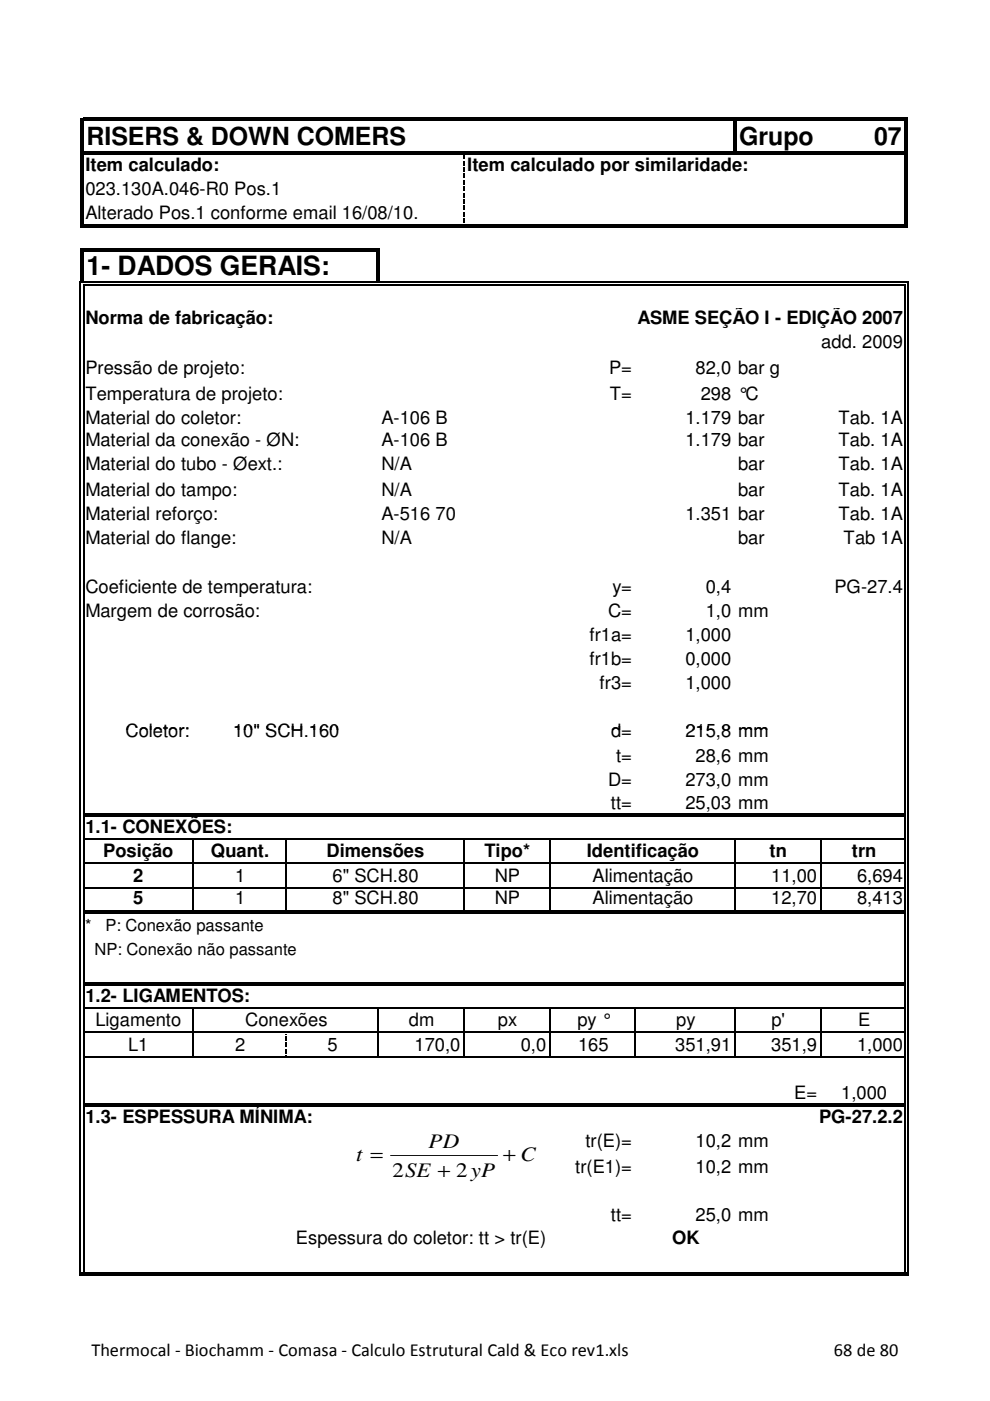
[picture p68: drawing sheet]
<svg xmlns="http://www.w3.org/2000/svg" width="210mm" height="297mm" viewBox="0 0 210 297" stroke-linecap="round" stroke-linejoin="round" font-family="sans-serif">
<defs><g id="words">
<text font-size="5.6" x="18.4" y="58.2">1- DADOS GERAIS:</text>
<g font-size="5.3">
<text x="18.3" y="30.8">RISERS &amp; DOWN COMERS</text>
<text x="156.8" y="30.8">Grupo</text>
<text x="185.4" y="30.8">07</text>
</g>
<g font-size="4.4">
<text x="90.9" y="243.3">PD</text>
<text x="75.5" y="246.1">t =</text>
<text x="83.2" y="249.6">2SE + 2yP</text>
<text x="106.7" y="246.1">+ C</text>
</g>
<g font-size="3.9">
<text x="18.1" y="36.3">Item calculado:</text>
<text x="18.1" y="41.4">023.130A.046-R0 Pos.1</text>
<text x="99.1" y="36.3">Item calculado por similaridade:</text>
<text x="18.1" y="46.5">Alterado Pos.1 conforme email 16/08/10.</text>
<text x="18.1" y="68.7">Norma de fabricação:</text>
<text x="135.2" y="68.7">ASME SEÇÃO I - EDIÇÃO 2007</text>
<text x="174.2" y="73.9">add. 2009</text>
<text x="18.1" y="79.2">Pressão de projeto:</text>
<text x="129.2" y="79.2">P=</text>
<text x="147.5" y="79.2">82,0 bar g</text>
<text x="18.1" y="84.7">Temperatura de projeto:</text>
<text x="18.1" y="89.8">Material do coletor:</text>
<text x="80.9" y="89.8">A-106 B</text>
<text x="129.4" y="84.7">T=</text>
<text x="145.4" y="89.8">1.179 bar</text>
<text x="148.6" y="84.7">298 °C</text>
<text x="177.8" y="89.8">Tab. 1A</text>
<text x="18.1" y="94.6">Material da conexão - ØN:</text>
<text x="80.9" y="94.6">A-106 B</text>
<text x="145.4" y="94.6">1.179 bar</text>
<text x="177.8" y="94.6">Tab. 1A</text>
<text x="18.1" y="99.7">Material do tubo - Øext.:</text>
<text x="80.9" y="99.7">N/A</text>
<text x="156.5" y="99.7">bar</text>
<text x="177.8" y="99.7">Tab. 1A</text>
<text x="18.1" y="105.2">Material do tampo:</text>
<text x="80.9" y="105.2">N/A</text>
<text x="156.5" y="105.2">bar</text>
<text x="177.8" y="105.2">Tab. 1A</text>
<text x="18.1" y="110.3">Material reforço:</text>
<text x="80.9" y="110.3">A-516 70</text>
<text x="145.4" y="110.3">1.351 bar</text>
<text x="177.8" y="110.3">Tab. 1A</text>
<text x="18.1" y="115.4">Material do flange:</text>
<text x="80.9" y="115.4">N/A</text>
<text x="156.5" y="115.4">bar</text>
<text x="178.9" y="115.4">Tab 1A</text>
<text x="18.1" y="125.7">Coeficiente de temperatura:</text>
<text x="129.9" y="125.7">y=</text>
<text x="149.7" y="125.7">0,4</text>
<text x="177" y="125.7">PG-27.4</text>
<text x="18.1" y="130.8">Margem de corrosão:</text>
<text x="129" y="130.8">C=</text>
<text x="149.7" y="130.8">1,0 mm</text>
<text x="125" y="135.9">fr1a=</text>
<text x="145.4" y="135.9">1,000</text>
<text x="125" y="141.1">fr1b=</text>
<text x="145.4" y="141.1">0,000</text>
<text x="127.2" y="146.2">fr3=</text>
<text x="145.4" y="146.2">1,000</text>
<text x="26.6" y="156.2">Coletor:</text>
<text x="49.4" y="156.2">10&quot; SCH.160</text>
<text x="129.6" y="156.2">d=</text>
<text x="130.7" y="161.5">t=</text>
<text x="145.4" y="156.2">215,8 mm</text>
<text x="147.5" y="161.5">28,6 mm</text>
<text x="129" y="166.7">D=</text>
<text x="145.4" y="166.7">273,0 mm</text>
<text x="129.6" y="171.4">tt=</text>
<text x="145.4" y="171.4">25,03 mm</text>
<text x="18.1" y="176.7">1.1- CONEXÕES:</text>
<text x="21.9" y="181.8">Posição</text>
<text x="44.7" y="181.8">Quant.</text>
<text x="69.3" y="181.8">Dimensões</text>
<text x="102.8" y="181.8">Tipo*</text>
<text x="124.5" y="181.8">Identificação</text>
<text x="163.2" y="181.8">tn</text>
<text x="180.7" y="181.8">trn</text>
<text x="28.3" y="191.7">5</text>
<text x="28.3" y="186.9">2</text>
<text x="49.9" y="191.7">1</text>
<text x="49.9" y="186.9">1</text>
<text x="70.5" y="186.9">6&quot; SCH.80</text>
<text x="70.5" y="191.7">8&quot; SCH.80</text>
<text x="104.9" y="191.7">NP</text>
<text x="104.9" y="186.9">NP</text>
<text x="125.7" y="186.9">Alimentação</text>
<text x="125.7" y="191.7">Alimentação</text>
<text x="163.6" y="186.9">11,00</text>
<text x="163.6" y="191.7">12,70</text>
<text x="181.8" y="191.7">8,413</text>
<text x="181.8" y="186.9">6,694</text>
<text x="18.1" y="212.5">1.2- LIGAMENTOS:</text>
<text x="20.2" y="217.6">Ligamento</text>
<text x="52" y="217.6">Conexões</text>
<text x="86.7" y="217.6">dm</text>
<text x="105.6" y="217.6">px</text>
<text x="122.5" y="217.6">py °</text>
<text x="143.4" y="217.6">py</text>
<text x="163.6" y="217.6">p'</text>
<text x="182" y="217.6">E</text>
<text x="27.2" y="222.8">L1</text>
<text x="49.9" y="222.8">2</text>
<text x="69.5" y="222.8">5</text>
<text x="87.9" y="222.8">170,0</text>
<text x="110.4" y="222.8">0,0</text>
<text x="122.6" y="222.8">165</text>
<text x="143.2" y="222.8">351,91</text>
<text x="163.6" y="222.8">351,9</text>
<text x="181.8" y="222.8">1,000</text>
<text x="168.4" y="232.9">E=</text>
<text x="178.4" y="232.9">1,000</text>
<text x="18.1" y="238.1">1.3- ESPESSURA MÍNIMA:</text>
<text x="173.7" y="238.1">PG-27.2.2</text>
<text x="124.2" y="243.2">tr(E)=</text>
<text x="147.5" y="243.2">10,2 mm</text>
<text x="122" y="248.6">tr(E1)=</text>
<text x="147.5" y="248.6">10,2 mm</text>
<text x="62.8" y="263.7">Espessura do coletor: tt &gt; tr(E)</text>
<text x="129.6" y="258.9">tt=</text>
<text x="142.5" y="263.7">OK</text>
<text x="147.5" y="258.9">25,0 mm</text>
<text x="19.4" y="287.4">Thermocal - Biochamm - Comasa - Calculo Estrutural Cald &amp; Eco rev1.xls</text>
<text x="176.9" y="287.4">68 de 80</text>
</g>
<g font-size="3.5">
<text x="18.1" y="197.4">*</text>
<text x="22.4" y="197.4">P: Conexão passante</text>
<text x="20" y="202.5">NP: Conexão não passante</text>
</g>
</g></defs>
<g fill="#000">
<path d="M17.7 25h174.9v.7h-174.9zM17.7 32.1h174.9v.7h-174.9zM98.2 33h.4v.7h-.4zM98.2 34.1h.4v1h-.4zM98.2 35.4h.4v1h-.4zM98.2 36.8h.4v1h-.4zM98.2 38.1h.4v1.1h-.4zM155.5 25.7h.7v7.1h-.7zM16.9 59.6h1v.3h-1zM17.1 25h.6v23.2h-.6zM17.1 52.6h.6v7h-.6zM17.7 47.5h174.9v.7h-174.9z"/>
<path d="M17.7 52.6h62.8v.7h-62.8zM79.8 53.3h.7v6.3h-.7zM98.2 39.5h.4v1h-.4zM98.2 40.9h.4v1h-.4zM98.2 42.2h.4v1h-.4zM98.2 43.6h.4v1h-.4zM98.2 44.9h.4v1h-.4zM98.2 46.3h.4v1h-.4zM98.2 47.6l.4 .1zM191.7 59.6h1v.3h-1zM191.9 25.7h.7v22.5h-.7zM16.9 59.6h.3v1h-.3z"/>
<path d="M17.6 60.3h.3v.3h-.3zM191.7 60.3h.4v.3h-.4zM192.4 59.6h.3v1h-.3zM17.9 172.5h173.8v.6h-173.8zM17.9 193h173.8v.6h-173.8zM17.9 208.3h173.8v.7h-173.8zM60.4 219.2l.3 .1zM17.9 233.9h173.8v.7h-173.8zM60.4 219.7h.3v1h-.3zM60.4 221h.3v1h-.3zM60.4 222.4h.3v1h-.3zM60.4 223.7h.3v.3h-.3z"/>
<path d="M16.9 269.8h175.8v.7h-175.8z"/>
</g>
<g fill="none" stroke="#000" stroke-width=".34">
<path d="M17.9 59.8h173.8M17.1 60.6v209.2M17.7 60.6v209.2M17.9 60.5h173.8M191.9 60.6v209.2M192.6 60.6v209.2M17.9 177.9h173.8M41 178.1v14.9M60.6 178.1v14.9M98.4 178.1v14.9M116.6 178.1v14.9M155.8 178.1v14.9"/>
<path d="M174 178.1v14.9M17.9 183h173.8M17.9 188.2h173.8M17.9 213.8h173.8M17.9 218.9h173.8M41 214v10.2M80.2 214v10.2M98.4 214v10.2M116.6 214v10.2M134.8 214v10.2M155.8 214v10.2M174 214v10.2"/>
<path d="M17.9 224h173.8"/>
</g>
<g fill="#fff">
<path d="M74.9 239.2h40.1v12.3h-40.1z" fill-rule="evenodd"/>
<path d="M74.9 239.2h40.1v12.3h-40.1z" fill-rule="evenodd"/>
</g>
<path d="M82.8 245h22.7" fill="none" stroke="#000" stroke-width=".21"/>
<use href="#words"/>
</svg>
